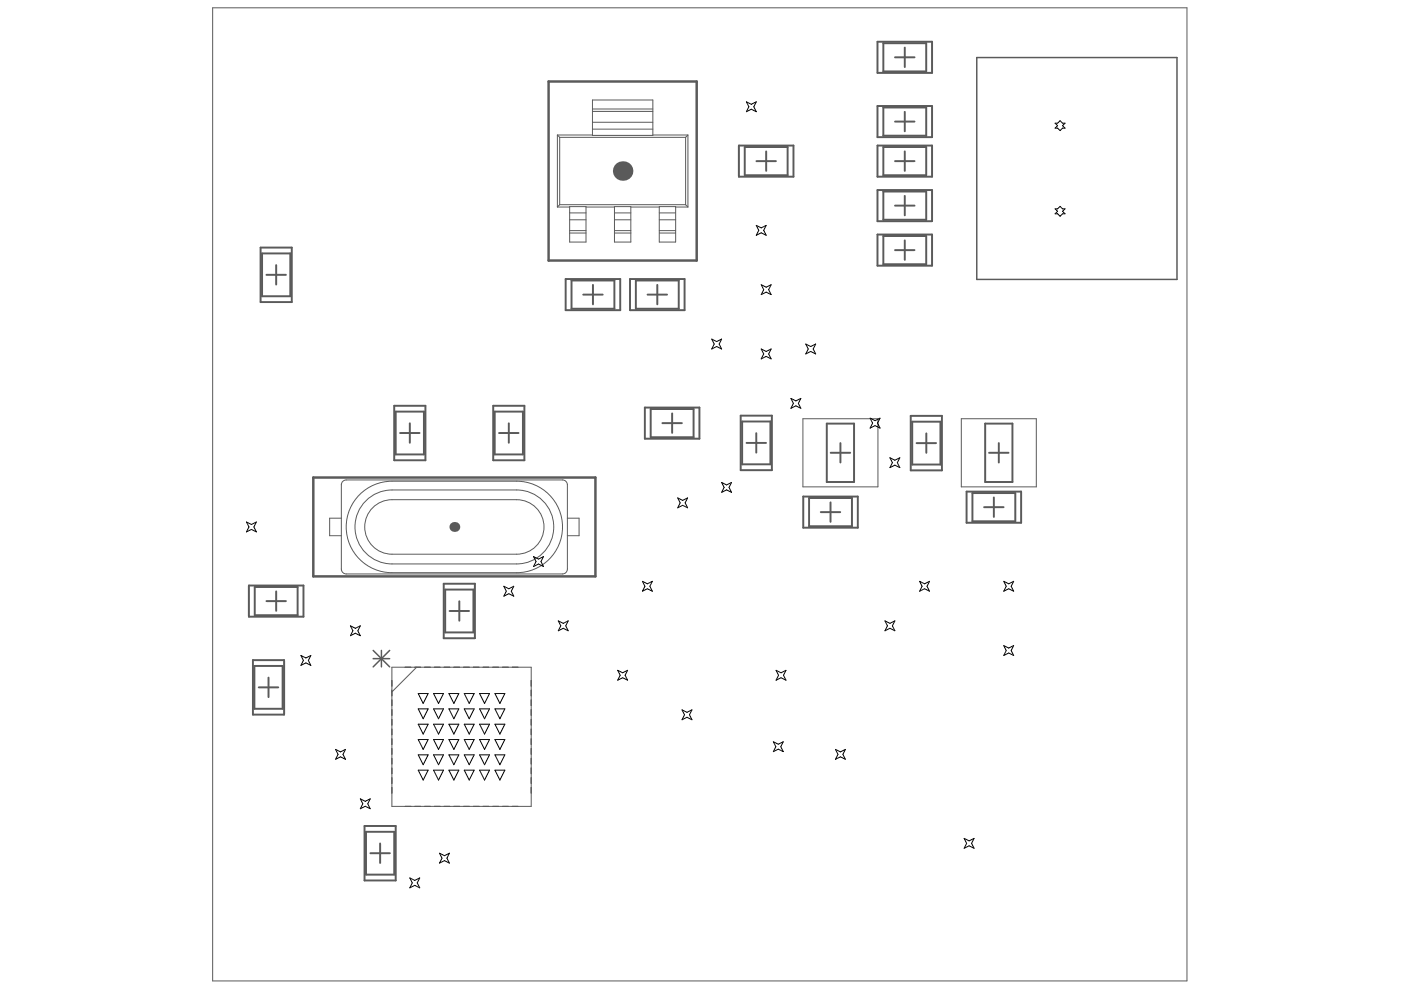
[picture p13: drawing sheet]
<svg xmlns="http://www.w3.org/2000/svg" width="297mm" height="210mm" viewBox="0 0 297 210" stroke-linecap="round" stroke-linejoin="round" font-family="sans-serif">
<g fill="none" stroke="#5a5a5a" stroke-width=".41">
<path d="M186 8.9h11.6v6.6h-11.6zM189.8 12.2h4.1M191.8 10.1v4.1M156.7 30.9h11.5v6.6h-11.5zM160.4 34.2h4.1M162.4 32.1v4.1M186 22.5h11.6v6.6h-11.6zM186 30.9h11.6v6.6h-11.6zM189.8 34.2h4.1M189.8 25.8h4.1M191.8 23.7v4.1M191.8 32.1v4.1"/>
<path d="M55.3 52.5h6.6v11.5h-6.6zM56.5 58.3h4.1M58.6 56.2v4.1M119.9 59.2h11.6v6.6h-11.6zM133.6 59.2h11.5v6.6h-11.5zM186 40.3h11.6v6.6h-11.6zM186 49.7h11.6v6.6h-11.6zM189.8 53h4.1M189.8 43.6h4.1M191.8 41.5v4.2M191.8 51v4.1M123.7 62.5h4.1"/>
<path d="M125.7 60.4v4.1M137.3 62.5h4.1M139.4 60.4v4.1M83.6 86h6.6v11.6h-6.6zM84.8 91.8h4.2M86.9 89.7v4.2M104.6 86h6.6v11.6h-6.6zM105.8 91.8h4.1M107.9 89.7v4.2M136.7 86.4h11.6v6.6h-11.6zM140.4 89.7h4.2M142.5 87.7v4.1"/>
<path d="M157 88.1h6.7v11.6h-6.7zM158.3 93.9h4.1M160.3 91.8v4.2M176.1 96h4.2M178.2 93.9v4.2M193.1 88.2h6.6v11.5h-6.6zM194.3 94h4.2M196.4 91.9v4.1M209.7 96h4.1M211.8 93.9v4.2M170.3 105.3h11.6v6.6h-11.6zM174 108.6h4.2"/>
<path d="M176.1 106.5v4.1M204.9 104.2h11.6v6.6h-11.6zM208.7 107.5h4.1M210.7 105.5v4.1M52.8 124.1h11.5v6.7h-11.5zM53.6 140h6.6v11.5h-6.6zM56.5 127.4h4.1M58.6 125.4v4.1M94.1 123.8h6.6v11.5h-6.6zM95.3 129.5h4.1M97.4 127.5v4.1M54.9 145.7h4.1"/>
<path d="M56.9 143.7v4.1M77.3 175.1h6.6v11.6h-6.6zM80.6 178.8v4.2M78.5 180.9h4.2"/>
</g>
<path d="M170.2 88.8h15.9v14.4h-15.9zM203.8 88.8h15.9v14.4h-15.9z" fill="none" stroke="#5a5a5a" stroke-width=".21"/>
<path d="M116.3 17.3h31.4v37.9h-31.4zM66.4 101.2h59.8v21h-59.8z" fill="none" stroke="#5a5a5a" stroke-width=".52"/>
<path d="M207.1 12.2h42.4v47h-42.4z" fill="none" stroke="#5a5a5a" stroke-width=".31"/>
<g fill="#5a5a5a">
<circle cx="96.3" cy="111.7" r="1.05"/>
<circle cx="132" cy="36.3" r="2.06"/>
</g>
<g fill="none" stroke="#5a5a5a" stroke-width=".41">
<path d="M187.3 9.2h9.1v5.9h-9.1zM157.9 31.2h9.1v6h-9.1zM187.3 22.8h9.1v6h-9.1zM187.3 31.2h9.1v6h-9.1zM55.6 53.7h6v9.1h-6zM121.2 59.5h9.1v6h-9.1zM134.8 59.5h9.1v6h-9.1zM187.3 40.6h9.1v6h-9.1zM187.3 50h9.1v6h-9.1zM83.9 87.3h6v9.1h-6zM104.9 87.3h6v9.1h-6zM138 86.7h9.1v6h-9.1z"/>
<path d="M157.4 89.4h5.9v9h-5.9zM175.3 89.8h5.8v12.4h-5.8zM193.4 89.4h6v9.1h-6zM208.9 89.8h5.8v12.4h-5.8zM171.5 105.6h9.1v6h-9.1zM206.2 104.5h9.1v6h-9.1zM54 124.5h9.1v5.9h-9.1zM94.4 125h6v9.1h-6zM53.9 141.2h6v9.1h-6zM77.6 176.4h6v9h-6z"/>
</g>
<g fill="none" stroke="#5a5a5a" stroke-width=".21">
<path d="M45.1 1.7h206.6v206.3h-206.6zM118.2 28.6l.5 .5M118.2 28.6v15.3M118.2 28.6h7.4M118.7 29.1v14.3M118.7 29.1h26.7M125.6 21.2h12.8v7.5h-12.8zM125.6 25.9h12.8M125.6 27.4h12.8M125.6 23.1h12.8M125.6 23.6h12.8M138.4 28.6h7.5"/>
<path d="M145.4 29.1v14.3M145.9 28.6l-.5 .5M145.9 28.6v15.3M118.2 43.9h2.6M118.7 43.4l-.5 .5M118.7 43.4h26.7M120.8 43.8h3.4v7.5h-3.4zM120.8 49.4h3.4M120.8 48.9h3.4M120.8 46.6h3.4M120.8 45.1h3.4M124.2 43.9h6.1"/>
<path d="M130.3 43.8h3.4v7.5h-3.4zM130.3 49.4h3.4M130.3 48.9h3.4M130.3 46.6h3.4M130.3 45.1h3.4M133.7 43.9h6.1M139.8 43.8h3.5v7.5h-3.5zM139.8 49.4h3.5M139.8 48.9h3.5M139.8 46.6h3.5M139.8 45.1h3.5M143.3 43.9h2.6"/>
<path d="M145.4 43.4l.5 .5M72.4 109.9h-2.5v3.7h2.5M72.6 102.2l.8-.4h45.9a1.03 1.03 0 0 1 1 1v17.9a1.03 1.03 0 0 1-1 1h-45.9a1.03 1.03 0 0 1-1-1v-17.9zM75.9 105.3a9.7 9.7 0 0 1 7.2-3.3h26.5a9.7 9.7 0 0 1 9.7 9.7 9.7 9.7 0 0 1-9.7 9.7h-26.5a9.7 9.7 0 0 1-8.8-5.7 9.7 9.7 0 0 1 1.6-10.4zM77.6 106.2a7.8 7.8 0 0 1 5.5-2.3h26.5a7.8 7.8 0 0 1 7.8 7.8 7.8 7.8 0 0 1-7.8 7.9h-26.5a7.8 7.8 0 0 1-7.2-4.9 7.8 7.8 0 0 1 1.7-8.5zM79 107.6a5.8 5.8 0 0 1 4.1-1.7h26.5a5.8 5.8 0 0 1 5.7 5.8 5.8 5.8 0 0 1-5.7 5.8h-26.5a5.8 5.8 0 0 1-5.3-3.6 5.8 5.8 0 0 1 1.2-6.3zM120.3 109.9h2.5v3.7h-2.5M83.1 141.5h29.5v29.5h-29.5zM88.3 141.5l-5.2 5.2"/>
</g>
<path d="M79.1 137.9l3.5 3.5M79.1 139.6h3.5M80.9 137.9v3.5M82.6 137.9l-3.5 3.5" fill="none" stroke="#5a5a5a" stroke-width=".31"/>
<g fill="none" stroke="#000" stroke-width=".21">
<path d="M158.2 21.6l1.1 .5 1-.5-.5 1 .5 1.1-1-.5-1.1 .5 .6-1.1zM223.7 26.1h.5l.6-.5 .5 .5h.5l-.5 .5 .5 .6h-.5l-.5 .5-.6-.5h-.5l.5-.6zM160.3 47.8l1.1 .5 1-.5-.5 1 .5 1.1-1-.5-1.1 .5 .6-1.1zM223.7 44.3h.5l.6-.5 .5 .5h.5l-.5 .5 .5 .5h-.5l-.5 .6-.6-.6h-.5l.5-.5zM150.9 71.9l1.1 .5 1-.5-.5 1 .5 1.1-1-.5-1.1 .5 .5-1.1zM161.4 74l1 .5 1.1-.5-.5 1 .5 1.1-1.1-.5-1 .5 .5-1.1zM161.4 60.4l1 .5 1.1-.5-.5 1 .5 1.1-1.1-.6-1 .6 .5-1.1zM170.8 72.9l1.1 .6 1-.6-.5 1.1 .5 1-1-.5-1.1 .5 .6-1zM167.7 84.5l1 .5 1.1-.5-.5 1 .5 1.1-1.1-.6-1 .6 .5-1.1zM184.5 88.7l1 .5 1.1-.5-.5 1 .5 1.1-1.1-.6-1 .6 .5-1.1zM188.7 97.1l1 .5 1.1-.5-.5 1 .5 1-1.1-.5-1 .5 .5-1zM52.3 110.7l1 .5 1.1-.5-.6 1 .6 1.1-1.1-.5-1 .5 .5-1.1z"/>
<path d="M113.1 118l1.1 .5 1-.5-.5 1.1 .5 1-1-.5-1.1 .5 .5-1zM143.7 105.6l1 .5 1.1-.5-.5 1 .5 1.1-1.1-.6-1 .6 .5-1.1zM153 102.3l1.1 .5 1-.5-.5 1 .5 1.1-1-.5-1.1 .5 .5-1.1zM63.8 139l1.1 .5 1-.5-.5 1 .5 1.1-1-.5-1.1 .5 .5-1.1zM74.3 132.7l1 .5 1.1-.5-.5 1 .5 1.1-1.1-.5-1 .5 .5-1.1zM106.8 124.3l1.1 .5 1-.5-.5 1.1 .5 1-1-.5-1.1 .5 .6-1zM118.4 131.6l1 .6 1.1-.6-.6 1.1 .6 1-1.1-.5-1 .5 .5-1zM136.2 123.3l1.1 .5 1-.5-.5 1 .5 1.1-1-.6-1.1 .6 .5-1.1zM187.6 131.6l1.1 .6 1-.6-.5 1.1 .5 1-1-.5-1.1 .5 .6-1zM195 123.3l1 .5 1.1-.5-.5 1 .5 1.1-1.1-.6-1 .6 .5-1.1zM212.8 136.9l1.1 .5 1-.5-.5 1 .5 1.1-1-.5-1.1 .5 .5-1.1zM212.8 123.3l1.1 .5 1-.5-.5 1 .5 1.1-1-.6-1.1 .6 .5-1.1z"/>
<path d="M71.1 158.9l1.1 .5 1-.5-.5 1 .5 1.1-1-.5-1.1 .5 .6-1.1zM88.7 156.8h2.1l-1.1 2.1zM88.7 153.5h2.1l-1.1 2.1zM88.7 150.3h2.1l-1.1 2.1zM88.7 147h2.1l-1.1 2.1zM91.9 153.5h2.1l-1 2.1zM91.9 156.8h2.1l-1 2.1zM91.9 147h2.1l-1 2.1zM91.9 150.3h2.1l-1 2.1zM95.2 147h2.1l-1.1 2.1zM95.2 156.8h2.1l-1.1 2.1zM95.2 153.5h2.1l-1.1 2.1z"/>
<path d="M95.2 150.3h2.1l-1.1 2.1zM98.4 150.3h2.1l-1 2.1zM98.4 147h2.1l-1 2.1zM98.4 156.8h2.1l-1 2.1zM98.4 153.5h2.1l-1 2.1zM101.7 156.8h2.1l-1.1 2.1zM101.7 153.5h2.1l-1.1 2.1zM101.7 150.3h2.1l-1.1 2.1zM101.7 147h2.1l-1.1 2.1zM104.9 156.8h2.1l-1 2.1zM104.9 153.5h2.1l-1 2.1zM104.9 150.3h2.1l-1 2.1z"/>
<path d="M104.9 147h2.1l-1 2.1zM131 142.1l1 .5 1.1-.5-.6 1.1 .6 1-1.1-.5-1 .5 .5-1zM144.6 150.5l1.1 .5 1-.5-.5 1.1 .5 1-1-.5-1.1 .5 .5-1zM164 157.3l1 .5 1.1-.5-.6 1 .6 1.1-1.1-.6-1 .6 .5-1.1zM164.5 142.1l1.1 .5 1-.5-.5 1.1 .5 1-1-.5-1.1 .5 .6-1zM177.1 158.9l1.1 .5 1-.5-.5 1 .5 1.1-1-.5-1.1 .5 .6-1.1zM76.4 169.4l1 .5 1.1-.5-.5 1 .5 1.1-1.1-.6-1 .6 .5-1.1zM88.7 163.3h2.1l-1.1 2.1zM88.7 160h2.1l-1.1 2.1zM91.9 163.3h2.1l-1 2.1zM91.9 160h2.1l-1 2.1zM95.2 163.3h2.1l-1.1 2.1z"/>
<path d="M95.2 160h2.1l-1.1 2.1zM98.4 163.3h2.1l-1 2.1zM98.4 160h2.1l-1 2.1zM101.7 163.3h2.1l-1.1 2.1zM101.7 160h2.1l-1.1 2.1zM104.9 163.3h2.1l-1 2.1zM104.9 160h2.1l-1 2.1zM204.4 177.8l1.1 .5 1-.5-.5 1 .5 1.1-1-.6-1.1 .6 .5-1.1zM86.9 186.1l1 .6 1.1-.6-.5 1.1 .5 1-1.1-.5-1 .5 .5-1zM93.2 180.9l1 .5 1.1-.5-.5 1.1 .5 1-1.1-.5-1 .5 .5-1z"/>
</g>
</svg>
